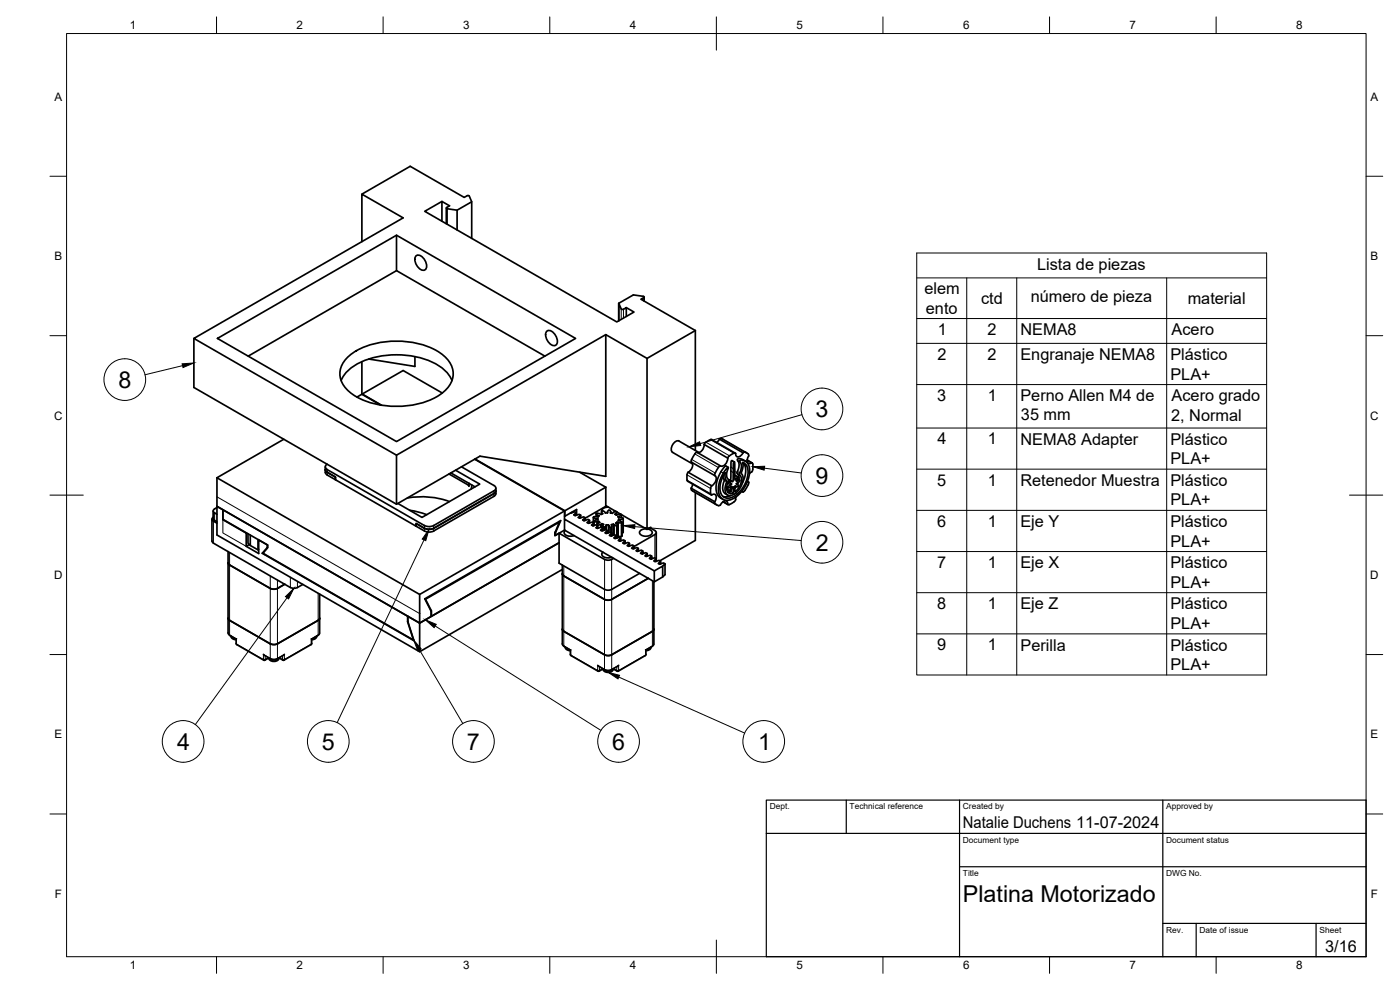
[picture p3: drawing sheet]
<svg xmlns="http://www.w3.org/2000/svg" width="420mm" height="297mm" viewBox="0 0 420 297" stroke-linecap="round" stroke-linejoin="round" font-family="sans-serif">
<defs><g id="words">
<g font-size="7">
<text x="35.5" y="116.4">8</text>
<text x="244.8" y="125.2">3</text>
<text x="244.8" y="145.2">9</text>
<text x="244.8" y="165.2">2</text>
<text x="53.1" y="225">4</text>
<text x="96.6" y="224.9">5</text>
<text x="140.1" y="225">7</text>
<text x="183.7" y="224.9">6</text>
<text x="227.5" y="225">1</text>
<text x="289" y="270.6">Platina Motorizado</text>
</g>
<g font-size="4.9">
<text x="311.2" y="80.9">Lista de piezas</text>
<text x="277.4" y="88.3">elem</text>
<text x="277.9" y="94.1">ento</text>
<text x="294.4" y="91.2">ctd</text>
<text x="309.4" y="90.7">número de pieza</text>
<text x="356.4" y="91.2">material</text>
<text x="281.5" y="100.5">1</text>
<text x="296.3" y="100.5">2</text>
<text x="306.3" y="100.6">NEMA8</text>
<text x="351.6" y="100.6">Acero</text>
<text x="281.3" y="107.9">2</text>
<text x="296.3" y="107.9">2</text>
<text x="306.2" y="108">Engranaje NEMA8</text>
<text x="351.3" y="108">Plástico</text>
<text x="351.3" y="113.9">PLA+</text>
<text x="281.3" y="120.3">3</text>
<text x="296.5" y="120.3">1</text>
<text x="306.2" y="120.2">Perno Allen M4 de</text>
<text x="351.6" y="120.4">Acero grado</text>
<text x="306.4" y="126">35 mm</text>
<text x="351.5" y="126.2">2, Normal</text>
<text x="281.4" y="133.3">4</text>
<text x="296.5" y="133.3">1</text>
<text x="306.3" y="133.4">NEMA8 Adapter</text>
<text x="351.3" y="133.4">Plástico</text>
<text x="351.3" y="139.3">PLA+</text>
<text x="281.3" y="145.7">5</text>
<text x="296.5" y="145.7">1</text>
<text x="306.2" y="145.8">Retenedor Muestra</text>
<text x="351.3" y="145.8">Plástico</text>
<text x="351.3" y="151.6">PLA+</text>
<text x="281.3" y="158">6</text>
<text x="296.5" y="158">1</text>
<text x="306.2" y="158.1">Eje Y</text>
<text x="351.3" y="158.1">Plástico</text>
<text x="351.3" y="164">PLA+</text>
<text x="281.3" y="170.4">7</text>
<text x="296.5" y="170.4">1</text>
<text x="306.2" y="170.5">Eje X</text>
<text x="351.3" y="170.5">Plástico</text>
<text x="351.3" y="176.3">PLA+</text>
<text x="281.3" y="182.7">8</text>
<text x="296.5" y="182.7">1</text>
<text x="306.2" y="182.8">Eje Z</text>
<text x="351.3" y="182.8">Plástico</text>
<text x="351.3" y="188.7">PLA+</text>
<text x="281.3" y="195.1">9</text>
<text x="296.5" y="195.1">1</text>
<text x="306.3" y="195.2">Perilla</text>
<text x="351.3" y="195.2">Plástico</text>
<text x="351.3" y="201">PLA+</text>
<text x="289" y="248.5">Natalie Duchens 11-07-2024</text>
<text x="397.7" y="285.7">3/16</text>
</g>
<g font-size="3.5">
<text x="39" y="8.8">1</text>
<text x="89" y="8.8">2</text>
<text x="139" y="8.8">3</text>
<text x="189" y="8.8">4</text>
<text x="239" y="8.8">5</text>
<text x="289" y="8.8">6</text>
<text x="339" y="8.8">7</text>
<text x="389" y="8.8">8</text>
<text x="16.3" y="30.2">A</text>
<text x="411.3" y="30.2">A</text>
<text x="16.3" y="78">B</text>
<text x="411.3" y="78">B</text>
<text x="16.2" y="125.9">C</text>
<text x="411.2" y="125.9">C</text>
<text x="16.2" y="173.7">D</text>
<text x="411.2" y="173.7">D</text>
<text x="16.3" y="221.6">E</text>
<text x="411.3" y="221.6">E</text>
<text x="16.4" y="269.4">F</text>
<text x="411.4" y="269.4">F</text>
<text x="39" y="290.8">1</text>
<text x="89" y="290.8">2</text>
<text x="139" y="290.8">3</text>
<text x="189" y="290.8">4</text>
<text x="239" y="290.8">5</text>
<text x="289" y="290.8">6</text>
<text x="339" y="290.8">7</text>
<text x="389" y="290.8">8</text>
</g>
<g font-size="2.5">
<text x="231" y="242.9">Dept.</text>
<text x="255" y="242.9">Technical reference</text>
<text x="289" y="242.9">Created by</text>
<text x="350" y="242.9">Approved by</text>
<text x="289" y="252.8">Document type</text>
<text x="350" y="252.8">Document status</text>
<text x="289" y="262.9">Title</text>
<text x="350" y="262.9">DWG No.</text>
<text x="350" y="279.9">Rev.</text>
<text x="360" y="279.9">Date of issue</text>
<text x="396" y="279.9">Sheet</text>
</g>
</g></defs>
<!-- layer: Visible Narrow -->
<g fill="none" stroke="#000" stroke-width=".3">
<path d="M134.3 62.6v4.7M186.4 92.7v3.1M187.1 92.8v2.6M193.2 89.3v1M207.6 137.8l7 4.1M208.5 136.2l7.1 4.1M211.9 132.7l7 4.1M213.2 131.9l7.1 4.1M216.5 131.6l7.1 4.1M219.6 138.2l.7 .4M221.4 138.3l.7 .4M223.4 139.3l.7 .4"/>
<path d="M64.1 156.4v6.6M64.4 153.9v2.3M65.1 149.1l60.8 35M66.9 155.9v4l7 4M98.2 140.9v1.6M127.4 157.7v1.6M130.2 157.7v1.6M148.2 147.3v1.6M178.9 155.6v.4M179.1 157.4h.1M179.2 156.6v.8v-.8M179.4 154.6v.5v-.5"/>
<path d="M180.3 157.4v.8v-.8M180.6 153.9v.3v-.3M181.9 157.8v1.1v-1.1M182.3 153.6v.3v-.3M182.6 157.8v2.1M183.3 153.6v.3M184.3 157.5v3M184.9 154.1v.4v-.4M185.6 156.8v4.1M185.9 154.9v.4v-.4M186.2 155.9v.5M206.2 142.5l7.1 4.1"/>
<path d="M206.2 144l7.1 4.1M207.6 147.1l7 4.1M216.4 141.5l.7 .5M217.3 143.9l.8 .4M217.4 144.2l.7 .4M217.6 141.9h.1M218.1 145.9l.5 .3M218.4 146.9l.7 .4M218.5 145.1l.7 .4M218.6 147.6l.7 .5M218.7 144.6l.7 .4M218.7 144.2l.5 .2"/>
<path d="M219 144l.7 .4M219 146.2l.4 .2M219.3 147.5l.7 .4M219.4 141.4l.7 .4M219.4 140.2l.7 .4M220.5 147.5h.2M220.6 143.6l.3 .1M220.7 145.8l.2 .1M220.9 147.9l.5 .2M221 145.2l.2 .1M221.1 144.2l.2 .1M221.3 141.5l.7 .4"/>
<path d="M221.3 142.2l.7 .4M68.9 165.8v24.7M79.7 166.5h-.1M81.1 172.8v24.7M83.3 174v23.5M87.1 173.2v3.1M89.3 174.4v1.9M95.5 178v12.5l-2.1 1.2v1.5l-8.1 4.7v-1.6l-2 1.2M169.2 169.8v24M181.4 167.9v32.9M183.6 167.9v32.9M195.8 174.2v19.6l-2.1 1.2v1.5l-8 4.7v-1.6l-2.1 1.2"/>
<path d="M196.5 160.4v7M68.5 189.9l.4 .6M68.9 190.5l2.1 1.2v1.5l8.1 4.7v-1.6l2 1.2M68.9 190.5l.1 .2M69.3 190.8l.3 .5 1.2 .4M70.9 193.1l.2 .3M79.1 198.1l-.1-.2h.6l-.1 .2M79.6 196.8v1.1l1-.5a1.89 1.89 0 0 0 3.2 0l1 .5v-1.1M81.1 197.5l1.3 .3 .9-.3M81.1 197.5l.1 .2M83.3 197.5l-.1 .2M84.9 198.1l-.1-.2h.6l-.1 .2"/>
<path d="M93.6 193.1l-.2 .3M95.1 190.8l-.6 .7-.9 .2M95.9 189.9l-.5 .8M168.8 193.2l.4 .6M169.2 193.8l2.1 1.2v1.5l8.1 4.7v-1.6l2 1.2M169.2 193.8l.1 .1M169.6 194.1l.3 .5 1.2 .4M171.2 196.4l.2 .3M193.9 196.4l-.2 .3M195.4 194.1l-.6 .7-.9 .2M196.3 193.2l-.6 .7M179.5 201.4l-.1-.2h.5l-.1 .2"/>
<path d="M179.9 200.1v1.1l1-.5a1.89 1.89 0 0 0 3.2 0l1 .5v-1.1M181.4 200.8l1.3 .3 .9-.3M181.4 200.8l.1 .2M183.6 200.8l-.1 .2M185.2 201.4l-.1-.2h.6l-.1 .2"/>
</g>
<!-- layer: Visible -->
<g fill="none" stroke="#000" stroke-width=".51">
<path d="M108.6 58.3l14.5-8.4 16.2 9.3 1.1-.5 .4 .1 .8 1.7v11M108.6 72.5v-14.2l12.4 7.1-62.8 36.1 60.8 35.1 62.8-36.2M119 70.6v10.6l44.5 25.7M124.7 76.9a1.57 1.57 0 0 1 2.5 .7l.6 1.1a1.44 1.44 0 0 1 .3 1.5 1.44 1.44 0 0 1-1.4 .9 3.4 3.4 0 0 1-2-4.2zM132.6 60.4l-5.1 3 57.6 33.2 5.2-3-2.3-1.3M133.9 62.4v4.7M137.2 63.1l-3.1-.5v-.4l.8-.4-2.3-1.4v6M141.6 60.5l-4.4 2.6v5.9M119 81.2l-44.5 25.7M164 99.5a1.57 1.57 0 0 1 2.4 .7l.6 1.1a1.44 1.44 0 0 1 .3 1.5 1.44 1.44 0 0 1-1.3 .9 3.4 3.4 0 0 1-2-4.2zM188 94.9v-2.6l-.9 .5h-.6l-.8-1.8v5.3v-5.3l4.4-2.5 2.9 .4 .3 .3-1 .6 16.4 9.4M193.3 89.1v1.2"/>
<path d="M208.7 99.2l-14.5 8.3v51.3l1.1-.6v.3M208.7 99.2v36M58.2 101.5v14.8l60.8 35 25-14.4 37.8 6v-42.5l12.4 7.1M65.3 101.5l53.7-30.9 53.7 30.9-53.7 31zM102.4 114.2a13.7 13.7 0 0 1 10.1-7 25.2 25.2 0 0 1 20.5 3.5 8.5 8.5 0 0 1 2.6 3.5M104.5 107a23.6 23.6 0 0 1 17.8-4.5 19.1 19.1 0 0 1 12.1 5.5 6.4 6.4 0 0 1-.9 9.3 23.6 23.6 0 0 1-17.7 4.4 19.1 19.1 0 0 1-12.2-5.4 6.4 6.4 0 0 1 .9-9.3zM108.6 108.5v9.8M108.6 118.3l5.7 3.3M108.6 118.3l-1.5 .9M108.7 118.2l5.9 3.4M108.7 118.2v.1M124.5 107v2.9l-13.8-2.2"/>
<path d="M132.7 117.9l-11.7-6.7-12.3 7M85.2 131.8l-20.1 11.5M98.2 139.3a.86 .86 0 0 0-.6 .8 .86 .86 0 0 0 .6 .8l29.2 16.8M119 136.6v14.7M142.5 137.8l26.9 15.5M142.6 137.7l26.9 15.6 12.3-7.1M207.4 138.6l.1-.5 .6-1.3 1-1.1 7.1 4.1-.6 .5M207.4 138.6l7.1 4.1M207.6 138.7a2.23 2.23 0 0 1-1.1 3l7.1 4.1M209.8 135.8l-6-3.5a2.26 2.26 0 0 0-1.9 3.4l6 3.5M211.3 133.4l7.1 4M211.3 133.4a2.31 2.31 0 0 1-2 2.4"/>
<path d="M213.2 131.9h.4l7.1 4.1M213.2 131.9l-1.3 .8-.6 .7M215.9 131.8l7.1 4-.5 .8a.98 .98 0 0 1-1.2 .5 .98 .98 0 0 1-.7-1.2l-1.3 .6-.9 .9M215.9 131.8l.4-.2 .6 .1 7.2 4.2M215.9 131.8l-.8 .9M218.4 137.4a2.03 2.03 0 0 1-2.2 2.4M220.4 138.6l-.8-.4a3.4 3.4 0 0 0-.2 2.5l-.1 3.3h-.5l.7 .4a.4 .4 0 0 0-.5 .4 .4 .4 0 0 0 .5 .3l.1 .1a1.14 1.14 0 0 0-.9 1.1l.9-.4-.5 1.4M222.9 138.8h.2a3.2 3.2 0 0 1 1.3 3.9 8.1 8.1 0 0 1-5.8 6.8 2.72 2.72 0 0 1-2.5-3.6l.5-2.2 1.1-1.8a3.9 3.9 0 0 0 .4 2.7 3 3 0 0 0 .4 4 4.2 4.2 0 0 0 4.2-3.4 3.1 3.1 0 0 0-.3-3.3l.6-1.9-.1-1.2a5.4 5.4 0 0 1-.1 6.2M223 135.8a1.12 1.12 0 0 1 1.4 .3 1.12 1.12 0 0 1-.1 1.5l-.1 .4a.82 .82 0 0 0 .4 1 .82 .82 0 0 0 1-.2M223.6 138.3l-1.1-.6-.8-.1a.47 .47 0 0 0-.5 .4 .47 .47 0 0 0 .4 .5 5.5 5.5 0 0 1-.5 3.5l.6 .7 .1 1.3M225.6 138.9l-1.4-.8 1.5 .8M225.6 138.8a2.52 2.52 0 0 1 .2 2.6l-.9 .7"/>
<path d="M63.6 155.8v6.5l.2 .5 23.3 13.5M64 153.3v2.2l.4 .6M64 155.2l-.3 .3v.6l1.4 .9M64.4 156.2l.7 .4M64.4 153.9l.7 .4M64.4 152.7l-.4 .5 .4 .7M65.1 143.3l60.8 35.1 43.5-25.1M65.1 143.3v8.6l60.8 35.1 3.5-2v-1.6l-1.9-3.7M65.1 152.3l-.7 .4M66.9 155.9v-3l-1.8-1v8.6l60.8 35 42.9-24.6M67 155.9l6.9 4.1v3.9l.9-.5M74 159.9l-.1 .1"/>
<path d="M97.6 140.9l.6 .8M97.6 141.7l.6 .8M97.6 140.1v1.6M98.2 141.7l2.5 1.4v.8l24.2 14v-.8l2.5 1.4-2.5-1.4v.8l2.5 1.4M98.2 141.7l2.5 1.4v.8l-2.5-1.4M122.3 149.4a24.7 24.7 0 0 1 12.6 1.1M123 153.1l5.1 1.3M127.4 157.7l1.4 .3 1.4-.3M127.4 158.5l1.4 .3 1.4-.3M134.7 142.2l6 3.5M135.3 141.9l7.3 4.2M136.7 141.1l7.3 4.2-17.4 9.9-7.2-4.1"/>
<path d="M138.5 140.1l9.7 5.6M140.7 145l.1 .9-.3-.4M140.8 145h.1M141.6 145.5l-.2 1.2M148.2 148.9l-18 10.4-1.4 .3-1.4-.3M148.2 147.3l-18 10.4M148.2 148.1l-18 10.4M148.2 145.7a.86 .86 0 0 1 .6 .8 .86 .86 0 0 1-.6 .8M148.8 146.5v1.6M148.8 147.3l-.6 .8M148.8 148.1l-.6 .8M166.6 159.8l.1 .8"/>
<path d="M166.7 159.8l1.6-3.6-40.8 23.5M167.7 156.5l.2 .1M167.8 160v9l13.7 7.8 1.2 .3 .9-.3 8.4-4.8M169.4 159.1l-2.7 1.5-.2-.1M169.4 159.1l27 15.5 2.5-1.5 .7-.7v-3.3l-.7 .7M169.4 159.1v-3.3l27 15.5M169.4 153.3v2.5M169.5 153.3v1.6M169.6 159.1a.92 .92 0 0 0-.2 1.1 .92 .92 0 0 0 .9 .6l1 .1 1-.2M171.6 153.7v.1M172.9 153.8l-.4-.2-1.3 .3M173 154.6v-1.7l-3.6 1.9"/>
<path d="M173.9 141.7l7.9 4.5M174.3 154.6l-.5-.3-1.2 .4-.4-.2 .7-.7v.8M175.6 155.3l-.4-.2-1.3 .4-.4-.2 .8-.7v.8M176.9 156.1l-.4-.3-1.2 .5-.4-.3 .7-.7v.9M178.2 156.8l-.4-.2-1.2 .4-.4-.2 .7-.7v.8M178.2 157l-.7 .6 .4 .2 1.2-.4M178.2 156.3l.1 .2M178.3 156.5v1.2M178.9 154.1l.8-.1 .7 .4M179.2 157.4h.1M179.2 158l-.3 .3 .4 .2 1.2-.4 .4 .3M179.2 157.4v1.1"/>
<path d="M179.2 157.4l.2 .2M179.4 155.6l-1.3-.3v1.5M179.4 155.7v.3M179.4 155.6v.4M179.4 156l-1.2 .3v1.4M179.7 156.4l-1.4 .1M179.7 156.4v.5M179.7 156.4l.3 .4-.8 .6M179.8 154.8l-.9-.7v.9M179.8 154.7l-.2 .4-1-.1-.4 .1-.1 .2M180.5 153.6v.7M180.6 153.3l.6 .1 .5 .5"/>
<path d="M180.6 153.4v.4l.3 .3-.5 .3M180.6 157.1l-1.2 .5v.9M180.6 157.1v1.1M180.6 157.1l.6 .2M180.9 158.5l-.7 .6 .4 .2 1.2-.4 .5 .3M180.9 157.8v1.4M181 158.1v1.1M181 158.1l.3 .1M181.1 157.3l-.2 .4 .1 .4M181.3 158.2v.9M181.8 151.9l-6.2 3.6M181.8 146.2v5.7"/>
<path d="M181.8 151.7l3 1.8M182 157.5h.6M182 157.5l-.7 .7M182 157.5v1.5M182 151.8l-.2 .1M182.3 153.6v.3M182.3 153.9h-.6M182.6 152.2a1.64 1.64 0 0 0-2 1.1M182.7 153.1l-.3 .3-.1 .5M182.7 153.1l.5 .2v.6M183.1 159.7v-1.5l-.5-.7v2.4M183.3 153.6v.3"/>
<path d="M183.5 158.2h-.4M183.6 159.9l-.5-.2-1.2 .4-.4-.2 .8-.7v.8M183.6 157.8v2.9M184.1 157.3l-.6 .1 .1 .3-.1 2.2M184.4 153.2v.4M184.5 154.3l.5 .3 1.3-.3M184.8 157l.6 .7v3.7M185.1 153.6l-.1 .4-.5 .3M185.1 153.6v.9M185.1 153.6l1.2 .7M185.1 153.5h-.7l-.6 .5-.6-.1M185.2 156.7l-.4 .3"/>
<path d="M185.2 156.7l1.3 .2M185.2 156.7v.5M185.4 157.7l-.3 .1M185.7 155.8l-.2 .4 1.2 .5M185.7 155.9v.3M186.3 154.3l.2 .2M186.4 154.4l7.8 4.4M186.5 154.5l-1.1 .5 .2 .3 1.4 .2M186.5 154.5v.8M186.5 156.9v4.1l-1.1-.1M186.7 156.7l-.2 .2M186.7 156.7v4.1l-.2 .2"/>
<path d="M187 155.4v.3M187 155.7v4.1l-.3 .1M187 155.7l-1.3 .2M193.9 158.7h-.6a1.03 1.03 0 0 0-1.2 .6 1.03 1.03 0 0 0 .4 1.3 2.18 2.18 0 0 0 3.2-.9 1.48 1.48 0 0 0-1.3-1M195.1 158.3l1.7 1.1v.8l-6.6 3.8M197 159.8l-.1 8.6v-.8l-.7 .7 .4 .2 1.2-.4 .4 .3M206.5 141.7l-.3 .8 .1 1.8 7.2 4.2M207.4 146.5l.1 .4 .4 .4 7.2 4.2M207.4 146.5l7.1 4M207.9 145.3l-.5 1.2M208.7 147.8v14.3l-10.7 6.2M213.6 148.5a.89 .89 0 0 1 1.2 0 .89 .89 0 0 1 .1 1.2l-.2 .4a1.04 1.04 0 0 0 .2 1.3 1.04 1.04 0 0 0 1.3 .1"/>
<path d="M213.6 145.8l-.3 .5a2.56 2.56 0 0 0 .3 2.2M214.5 142.7a2.03 2.03 0 0 1-.9 3.1M215.6 140.3l-.9 1.6-.2 .8M216.9 143l.5 .9a4.6 4.6 0 0 0 0 4l1 .6M217 150.5l1.5 .9M217 150.5l1.4 .8M218.1 146l.5 .3M218.4 151.3a.89 .89 0 0 0-.6-1.1 .89 .89 0 0 0-1.1 .6l-.5 .7M218.5 146.3l-.2 .5 .8 .5M218.5 144.6l.4 .2-.6 .4M218.5 140.2l-.7-.4a8.7 8.7 0 0 0-2.6 8.4l.7 1 1.1 .6M218.5 144.6l-.4 1.3a1.44 1.44 0 0 0 .2 1.7 1.44 1.44 0 0 0 1.6 .3l.1-1.7"/>
<path d="M218.7 143.9l.1 .1M219.3 148.7l-1.3 .4-1-.1M219.4 147.1l-.2 .4-.8 .1M220 146.1l-.9 1.2M220.5 142.8l.2-.1 .8 .4M220.7 145.8l.2 .2M220.9 149a2.35 2.35 0 0 1-2.5 2.3M221 146l-.5 .6M221 145.2l.3 .2M221.4 143.7l.6 .3M221.5 143.1l-.5 1.3 .9-.4 .1 .3-1 .9a.46 .46 0 0 1 .6 .3 .46 .46 0 0 1-.4 .6 .46 .46 0 0 1-.5-.3l-.1 1.8a3.9 3.9 0 0 0 1.3-5.5 3.4 3.4 0 0 0 .1-3.9 2.13 2.13 0 0 1 2.9 2.2 9.8 9.8 0 0 1-6 9.6 2.71 2.71 0 0 1-3.3-3.2 8.6 8.6 0 0 1 3-6.5 3.1 3.1 0 0 0 .1 3.6l-.2 .7M221.5 143.1l-.9 .9-.2-5.4a3.1 3.1 0 0 0-.3 2.5l-.1 3.2-.1 .2-.4-.1"/>
<path d="M221.6 144.7l-.3 .7M222.8 147.5l.2 .1M223.6 147.1l-.6 .5-.4-.1M224.3 144.4l.3 .2a2.74 2.74 0 0 1-1 2.5M224.5 144.6l.2 .1M68.5 168.9l.4 .6 12.6 7.2h1.4l2.5-1.4M68.5 165.5v24.4l.3 .6 2.1 1.3v1.3M73.9 163.9l3.7 2.2v-4.1l2.6 1.5v.8l-1.5 1.7 45.5 26.2-1.8-5.6v-1.7l3.5 2.1v8.5M74.4 160.2v2.8l.7 .7 2.3 1.3 .2-.1M75.1 160.6v3.1M77.4 161.9v3.1M79.1 165.8l-.4 .2"/>
<path d="M80.3 164.2l-.1 .1M87.2 176.3l.8 .2 1.3-.2M90.9 175.4l-1.6 .9M95.9 178.3v11.7l-.3 .5-2.1 1.3v1.3M125.9 178.4v8.6l41.9-24.2-38.4 22.1M127.5 179.7l2 3.6M168.8 172.2l.4 .6 12.2 7 .9 .3 1.3-.3 11-6.3M168.8 169.6v23.8l.5 .6 1.9 1v1.4l.2 .3 8.1 4.7 1.4-.7M180.9 165.6a.92 .92 0 0 0-.2 1.1 .92 .92 0 0 0 .9 .6l1 .1 1-.2M184.1 160.6v-3.3l1 .5v3.7M184.1 167.5l-1.4 .6-1.3-.2-13.6-7.9-1.3 .7v-.8l1.4-3.3-40.2 23.2M184.9 160.7l-.4-.2-1.2 .4-.4-.3 .7-.7v.8"/>
<path d="M185.5 160.9h-.1M186.3 161.5l-.5-.3-1.2 .4-.4-.2 .7-.7v.8M187.6 162.2l-.5-.2-1.2 .4-.4-.2 .8-.7v.8M188.9 163l-.4-.2-1.2 .4-.4-.3 .7-.7v.9M190.2 163.8l-.4-.3-1.2 .4-.4-.2 .7-.7v.8M191.6 164.5l-.5-.2-1.2 .4-.4-.2 .7-.7v.8M192.9 165.3l-.4-.2-1.2 .4-.4-.3 .7-.7v.9M194.2 166.1l-.4-.3-1.2 .4-.4-.2 .7-.7v.8M195.6 166.8l-.5-.2-1.2 .4-.4-.2 .7-.7v.8M196.2 174.5v18.8l-.5 .7-1.9 1-.1 1.7-8.1 4.7M196.9 167.6l-.4-.2-1.2 .4-.4-.3 .7-.7v.9M198.9 173.1v-3.3l-2.5 1.5v3.3"/>
<path d="M199.6 169.1l-.5-.2-1.2 .4-.4-.2 .7-.7v.8M68.5 185.5l.4 .6 12.2 7.1M69.3 190.8a1.37 1.37 0 0 0 1.6 1.1M70.9 193.1l.2 .3 8 4.7h.4l1.1-.7M71 191.7h-.1M79.1 196.3l.2 .3M79.3 196.6l1.9 1.1a2.24 2.24 0 0 0 2 0l1.9-1.1M80.6 197.4a1.71 1.71 0 0 0 1.6 1 1.71 1.71 0 0 0 1.6-1l1.1 .7h.4M81.1 193.1l1.3 .3 .9-.3M85.3 196.3l-.2 .3M93.4 191.7h.1M93.6 193.1l-.2 .3-8.1 4.7"/>
<path d="M95.1 190.8a1.41 1.41 0 0 1-1.6 1.1M95.9 185.5l-.4 .6-12.2 7.1M122.4 186.5h-.1M124.2 192l-45.3-26 1.4-1.6v-.9l-13.4-7.7v-2.9l55.4 32v1.6l1.8 5.5M129.3 183.2l.2 .1v1.6M168.8 188.8l.4 .6M169.2 189.4l12.2 7.1 1.3 .2 .9-.2 12.2-7.1M169.6 194.1a1.34 1.34 0 0 0 1.6 1.1M171.3 195h-.1M179.4 199.6l.3 .3M185.7 199.6l-2.2 1.4a2.08 2.08 0 0 1-2 0l-1.9-1.1M193.7 195h.1"/>
<path d="M195.4 194.1a1.34 1.34 0 0 1-1.6 1.1M196.3 188.8l-.5 .6M180.9 200.6a1.7 1.7 0 0 0 1.6 1.1 1.7 1.7 0 0 0 1.6-1.1M184.1 200.7l1.1 .7h.4"/>
</g>
<g fill="#000">
<circle cx="182.6" cy="157.8" r=".25"/>
<circle cx="184.3" cy="157.5" r=".25"/>
</g>
<!-- layer: BORDER -->
<g fill="none" stroke="#000" stroke-width=".3">
<path d="M20 10.1h390v276.9h-390zM65 5.1v5M115 5.1v5M165 5.1v5M215 5.1v10M265 5.1v5M315 5.1v5M365 5.1v5M15 52.9h5M410 52.9h5M15 100.7h5M410 100.7h5"/>
<path d="M15 148.6h10M405 148.6h10M15 196.4h5M410 196.4h5M15 244.2h5M410 244.2h5M65 287v5M115 287v5M165 287v5M215 282.1v9.9M265 287v5M315 287v5"/>
<path d="M365 287v5"/>
</g>
<!-- layer: TITLEBLOCK -->
<path d="M230 240.1h180v46.9h-180zM230 250h180M254 240.1v9.9M288 240.1v46.9M349 240.1v46.9M288 260.1h122M349 277.1h61M359 277.1v9.9M395 277.1v9.9" fill="none" stroke="#000" stroke-width=".36"/>
<!-- layer: Parts Lists -->
<g fill="none" stroke="#000" stroke-width=".3">
<path d="M275.1 75.9h105v126.6h-105zM275.1 83.4h105M275.1 95.6h105M290.1 83.4v119.1M305.1 83.4v119.1M350.1 83.4v119.1M275.1 103h105M275.1 115.4h105M275.1 128.4h105M275.1 140.8h105M275.1 153.1h105M275.1 165.5h105"/>
<path d="M275.1 177.8h105M275.1 190.2h105"/>
</g>
<!-- layer: Balloons -->
<g fill="none" stroke="#000" stroke-width=".3">
<circle cx="37.5" cy="113.9" r="6.3"/>
<circle cx="246.7" cy="122.7" r="6.3"/>
<circle cx="246.7" cy="142.7" r="6.3"/>
<circle cx="246.7" cy="162.7" r="6.3"/>
<circle cx="55" cy="222.5" r="6.3"/>
<circle cx="98.5" cy="222.5" r="6.3"/>
<circle cx="142.1" cy="222.5" r="6.3"/>
<circle cx="185.6" cy="222.5" r="6.3"/>
<circle cx="229.2" cy="222.5" r="6.3"/>
</g>
<!-- layer: 0 -->
<path d="M54.7 109.2l3.5-.3-3.3 1.4zM206.8 134.1l3.2-1.5 .3 1.1zM187 157.7l3.5-.3v1.2zM225.9 140l3.6-.1-.2 1.2zM85.7 179l2.5-2.5-1.6 3.2zM128.8 158.8l-1 3.4-1.1-.5zM124.1 192l2.3 2.7-1 .6zM127.6 186l3.3 1.3-.6 1zM182.5 201.7l3.4 .9-.4 1.1z" fill="#000" stroke="#000" stroke-width=".3"/>
<path d="M54.8 109.7l-11.3 2.7M240.7 124.4l-30.6 8.7M190.5 158l50 4.2M229.4 140.5l11.1 1.4M86.1 179.4l-27.5 38M127.3 162l-26.1 54.8M125.9 195l13 22.1M130.6 187.8l49.7 31.3M185.7 203.1l37.8 16.8" fill="none" stroke="#000" stroke-width=".3"/>
<use href="#words"/>
</svg>
